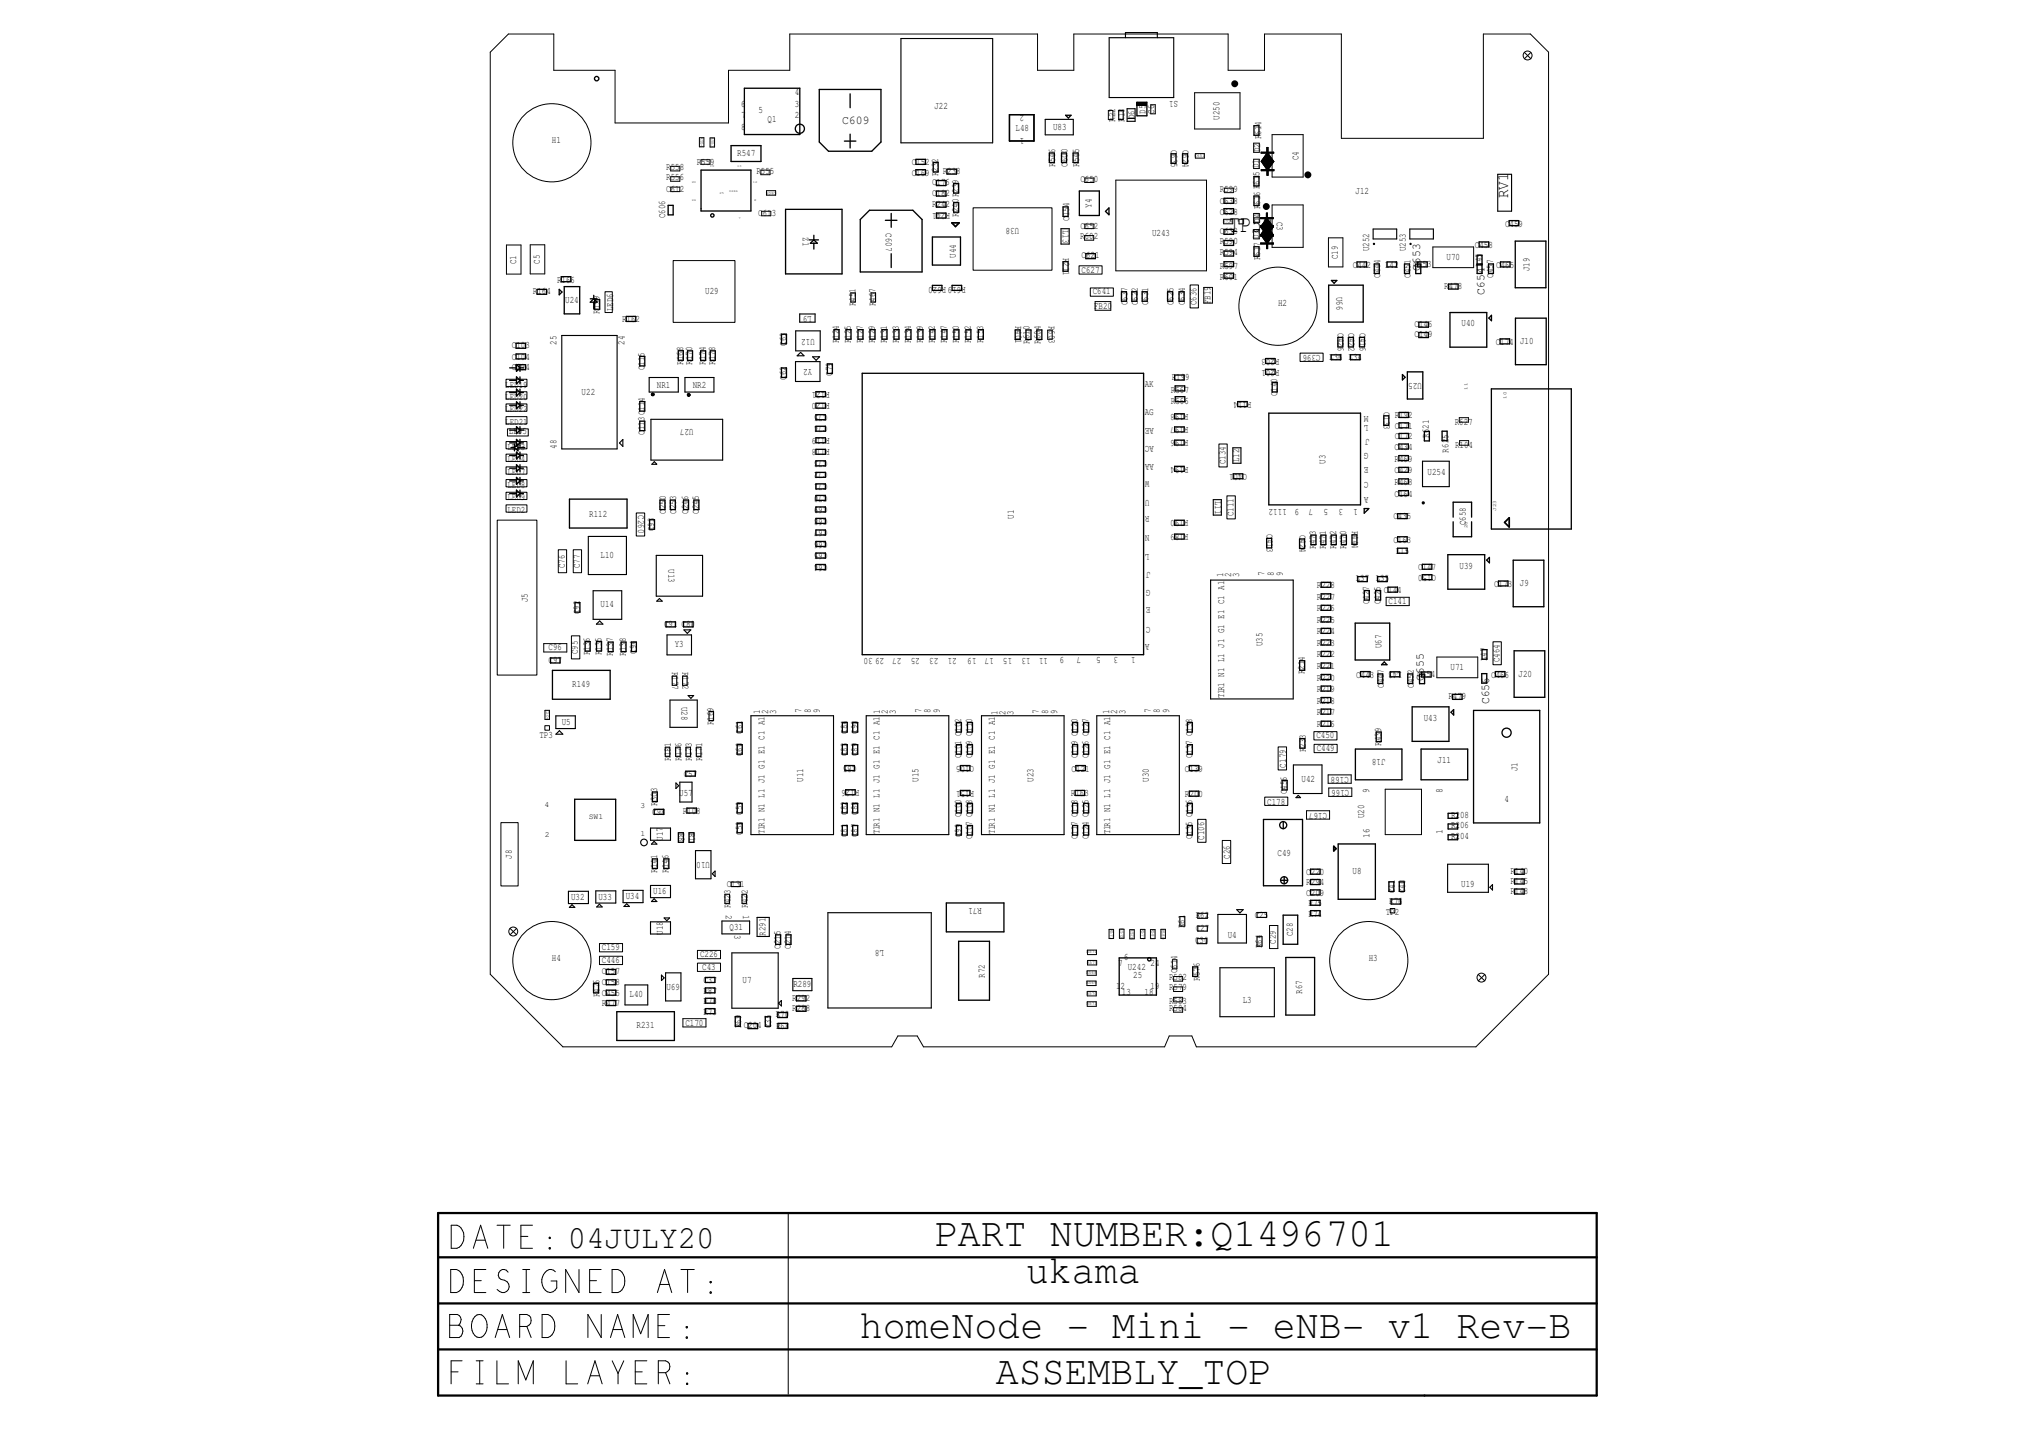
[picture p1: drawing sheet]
<svg xmlns="http://www.w3.org/2000/svg" width="420mm" height="297mm" viewBox="0 0 420 297" stroke-linecap="round" stroke-linejoin="round" font-family="sans-serif">
<defs><g id="words">
<g font-size="8.4">
<text x="193.1" y="257.4">PART NUMBER:Q1496701</text>
<text x="212" y="265.1">ukama</text>
<text x="177.6" y="276.3">homeNode - Mini - eNB- v1 Rev-B</text>
<text x="205.7" y="285.8">ASSEMBLY_TOP</text>
</g>
<text font-size="6.7" x="117.3" y="257.9">04JULY20</text>
<text font-size="5" x="253.9" y="47.9">TP52</text>
<text font-size="3.3" x="311.5" y="41" transform="rotate(-90 311.5 41)">RV1</text>
<g font-size="2.5">
<text x="174" y="25.6">C609</text>
<text x="293.4" y="55.9" transform="rotate(-90 293.4 55.9)">C653</text>
<text x="306.7" y="60.9" transform="rotate(-90 306.7 60.9)">C654</text>
<text x="294.1" y="140.6" transform="rotate(-90 294.1 140.6)">C655</text>
<text x="307.6" y="145.5" transform="rotate(-90 307.6 145.5)">C656</text>
</g>
<g font-size="2.1">
<text x="153.1" y="22.1">6</text>
<text x="156.7" y="23.2">5</text>
<text x="164.2" y="22.1">3</text>
<text x="164.2" y="19.7">4</text>
<text x="193" y="22.6">J22</text>
<text x="211.5" y="23.8" transform="rotate(180 211.5 23.8)">2</text>
<text x="236.6" y="23.5" transform="rotate(-90 236.6 23.5)">D5</text>
<text x="238.4" y="23.5" transform="rotate(-90 238.4 23.5)">C6</text>
<text x="243.4" y="20.8" transform="rotate(180 243.4 20.8)">S1</text>
<text x="114" y="29.5">H1</text>
<text x="153.1" y="26.8">8</text>
<text x="153.1" y="24.4">7</text>
<text x="158.6" y="25.3">Q1</text>
<text x="164.2" y="24.4">2</text>
<text x="209.8" y="27">L48</text>
<text x="211.5" y="28.6" transform="rotate(180 211.5 28.6)">1</text>
<text x="217.5" y="26.8">U83</text>
<text x="230.4" y="25.1" transform="rotate(-90 230.4 25.1)">R22</text>
<text x="232.3" y="25.1" transform="rotate(-90 232.3 25.1)">R18</text>
<text x="234.4" y="24.7" transform="rotate(-90 234.4 24.7)">D6</text>
<text x="251.9" y="24.8" transform="rotate(-90 251.9 24.8)">U250</text>
<text x="137.6" y="35.1">R558</text>
<text x="143.9" y="34">R559</text>
<text x="152.3" y="32.2">R547</text>
<text x="156.2" y="35.9">R555</text>
<text x="188.3" y="34.1">C152</text>
<text x="194.7" y="35.9">R238</text>
<text x="218" y="34.4" transform="rotate(-90 218 34.4)">R546</text>
<text x="220.5" y="34.4" transform="rotate(-90 220.5 34.4)">C600</text>
<text x="222.9" y="34.4" transform="rotate(-90 222.9 34.4)">R545</text>
<text x="241.9" y="30.9" transform="rotate(90 241.9 30.9)">C635</text>
<text x="244.3" y="30.9" transform="rotate(90 244.3 30.9)">C624</text>
<text x="260.3" y="31.5" transform="rotate(-90 260.3 31.5)">D2 R614</text>
<text x="268.2" y="33.1" transform="rotate(-90 268.2 33.1)">C4</text>
<text x="137.6" y="39.6">C612</text>
<text x="137.6" y="37.2">R556</text>
<text x="188.3" y="36.3">C169</text>
<text x="192.5" y="40.5">C182</text>
<text x="192.5" y="38.3">C176</text>
<text x="193.8" y="36.4" transform="rotate(-90 193.8 36.4)">R232</text>
<text x="223.2" y="37.7">C650</text>
<text x="252" y="39.6">R599</text>
<text x="280" y="40.2">J12</text>
<text x="137.4" y="45.1" transform="rotate(-90 137.4 45.1)">C606</text>
<text x="156.6" y="44.6">C613</text>
<text x="192.5" y="42.8">R242</text>
<text x="196.3" y="44" transform="rotate(180 196.3 44)">R241</text>
<text x="198" y="44.7" transform="rotate(-90 198 44.7)">R240R239</text>
<text x="210.6" y="47.1" transform="rotate(180 210.6 47.1)">U38</text>
<text x="219.6" y="47.4" transform="rotate(90 219.6 47.4)">L13</text>
<text x="220.8" y="45.6" transform="rotate(-90 220.8 45.6)">C154</text>
<text x="223.2" y="47.2">C652</text>
<text x="225.5" y="42.9" transform="rotate(-90 225.5 42.9)">Y4</text>
<text x="252" y="42.2">C638</text>
<text x="252" y="44.3">C628</text>
<text x="260.3" y="46" transform="rotate(-90 260.3 46)">D4 R616 R615 D1</text>
<text x="263.7" y="45.8" transform="rotate(90 263.7 45.8)">C3</text>
<text x="310.9" y="46.8">C459</text>
<text x="165.9" y="49" transform="rotate(90 165.9 49)">Z1</text>
<text x="183" y="48.2" transform="rotate(90 183 48.2)">C607</text>
<text x="197.4" y="53.3" transform="rotate(-90 197.4 53.3)">U44</text>
<text x="219.6" y="53.2" transform="rotate(90 219.6 53.2)">R211</text>
<text x="223.1" y="49.4">R602</text>
<text x="223.4" y="53.4">C621</text>
<text x="238" y="48.8">U243</text>
<text x="252" y="52.6">R594</text>
<text x="252" y="50.4">R590</text>
<text x="252" y="48.4">C633</text>
<text x="260.3" y="53.7" transform="rotate(-90 260.3 53.7)">R617 D3</text>
<text x="276.4" y="53.5" transform="rotate(-90 276.4 53.5)">C19</text>
<text x="282.8" y="51.9" transform="rotate(-90 282.8 51.9)">U252</text>
<text x="290.4" y="51.9" transform="rotate(-90 290.4 51.9)">U253</text>
<text x="298.8" y="53.6">U70</text>
<text x="304.7" y="51.2">C458</text>
<text x="106.6" y="54.5" transform="rotate(-90 106.6 54.5)">C1</text>
<text x="111.5" y="54.5" transform="rotate(-90 111.5 54.5)">C5</text>
<text x="115.1" y="58.4">R166</text>
<text x="199.5" y="59.2" transform="rotate(180 199.5 59.2)">R619R620</text>
<text x="223.4" y="56.5">C627</text>
<text x="252" y="57.9">R601</text>
<text x="252" y="55.5">R597</text>
<text x="279.5" y="55.3">C442</text>
<text x="285.1" y="57.4" transform="rotate(-90 285.1 57.4)">C444</text>
<text x="286.1" y="55.3">L42</text>
<text x="291.3" y="57.4" transform="rotate(-90 291.3 57.4)">C451</text>
<text x="292" y="55.1">C453</text>
<text x="298.3" y="59.7">R478</text>
<text x="306.1" y="55.1" transform="rotate(-90 306.1 55.1)">L45</text>
<text x="308.5" y="57.4" transform="rotate(-90 308.5 57.4)">C457</text>
<text x="309.1" y="55.3">C465</text>
<text x="315.9" y="56" transform="rotate(-90 315.9 56)">J19</text>
<text x="110.1" y="60.8">R164</text>
<text x="116.7" y="62.5">U24</text>
<text x="123.8" y="64.8" transform="rotate(-90 123.8 64.8)">R159</text>
<text x="126.7" y="64.3" transform="rotate(-90 126.7 64.3)">LED6</text>
<text x="145.7" y="60.8">U29</text>
<text x="167.7" y="65.2" transform="rotate(180 167.7 65.2)">L9</text>
<text x="176.7" y="63.3" transform="rotate(-90 176.7 63.3)">R451</text>
<text x="180.9" y="63.3" transform="rotate(-90 180.9 63.3)">R467</text>
<text x="225.7" y="60.8">C641</text>
<text x="226" y="63.9">FB20</text>
<text x="232.9" y="63.1" transform="rotate(-90 232.9 63.1)">C637</text>
<text x="235" y="63.1" transform="rotate(-90 235 63.1)">C622</text>
<text x="237.2" y="63.1" transform="rotate(-90 237.2 63.1)">C631</text>
<text x="242.4" y="63.1" transform="rotate(-90 242.4 63.1)">C625</text>
<text x="244.8" y="63.1" transform="rotate(-90 244.8 63.1)">C634</text>
<text x="247.2" y="63.1" transform="rotate(-90 247.2 63.1)">C636</text>
<text x="250" y="62.9" transform="rotate(-90 250 62.9)">FB19</text>
<text x="264" y="63.3">H2</text>
<text x="276.1" y="61.3" transform="rotate(90 276.1 61.3)">U66</text>
<text x="105.7" y="71.9">C103</text>
<text x="115" y="71.2" transform="rotate(-90 115 71.2)">25</text>
<text x="128.5" y="66.6">R162</text>
<text x="129" y="71.2" transform="rotate(-90 129 71.2)">24</text>
<text x="162.4" y="71.4" transform="rotate(-90 162.4 71.4)">C63</text>
<text x="168.3" y="69.9" transform="rotate(180 168.3 69.9)">U12</text>
<text x="173.3" y="71" transform="rotate(-90 173.3 71)">R124</text>
<text x="175.8" y="71" transform="rotate(-90 175.8 71)">R125</text>
<text x="178.2" y="71" transform="rotate(-90 178.2 71)">R127</text>
<text x="180.7" y="71" transform="rotate(-90 180.7 71)">R129</text>
<text x="183.2" y="71" transform="rotate(-90 183.2 71)">R131</text>
<text x="185.7" y="71" transform="rotate(-90 185.7 71)">R133</text>
<text x="188.1" y="71" transform="rotate(-90 188.1 71)">R134</text>
<text x="190.6" y="71" transform="rotate(-90 190.6 71)">R139</text>
<text x="193.1" y="71" transform="rotate(-90 193.1 71)">R142</text>
<text x="195.6" y="71" transform="rotate(-90 195.6 71)">R147</text>
<text x="198" y="71" transform="rotate(-90 198 71)">R150</text>
<text x="200.5" y="71" transform="rotate(-90 200.5 71)">R152</text>
<text x="203.1" y="71" transform="rotate(-90 203.1 71)">R153</text>
<text x="209.8" y="67.3" transform="rotate(90 209.8 67.3)">R401</text>
<text x="212.7" y="71" transform="rotate(-90 212.7 71)">R610</text>
<text x="214.9" y="71" transform="rotate(-90 214.9 71)">R604</text>
<text x="216.7" y="67.3" transform="rotate(90 216.7 67.3)">R603</text>
<text x="276.4" y="68.8" transform="rotate(90 276.4 68.8)">C426</text>
<text x="278.6" y="68.8" transform="rotate(90 278.6 68.8)">C422</text>
<text x="280.9" y="68.8" transform="rotate(90 280.9 68.8)">C416</text>
<text x="292.2" y="67.5">C146</text>
<text x="292.2" y="69.7">C149</text>
<text x="301.9" y="67.4">U40</text>
<text x="309" y="71.2">C174</text>
<text x="314" y="71.1">J10</text>
<text x="105.7" y="76.3">C294</text>
<text x="105.7" y="74.3">C104</text>
<text x="133.1" y="76.5" transform="rotate(-90 133.1 76.5)">C115</text>
<text x="141.1" y="75.3" transform="rotate(-90 141.1 75.3)">R168</text>
<text x="143" y="75.3" transform="rotate(-90 143 75.3)">R170</text>
<text x="145.7" y="75.3" transform="rotate(-90 145.7 75.3)">R174</text>
<text x="147.7" y="75.3" transform="rotate(-90 147.7 75.3)">R178</text>
<text x="167.8" y="76.3" transform="rotate(180 167.8 76.3)">Y2</text>
<text x="171.9" y="77.6" transform="rotate(-90 171.9 77.6)">C79</text>
<text x="264.3" y="76.3" transform="rotate(180 264.3 76.3)">R201</text>
<text x="264.3" y="74.1" transform="rotate(180 264.3 74.1)">R203</text>
<text x="272.8" y="73.3" transform="rotate(180 272.8 73.3)">C396</text>
<text x="274.6" y="74.3">L36 L34</text>
<text x="104.4" y="82.6">LED20</text>
<text x="104.4" y="80.1">LED19</text>
<text x="120.2" y="81.6">U22</text>
<text x="135.7" y="80.2">NR1</text>
<text x="143.1" y="80.2">NR2</text>
<text x="162.4" y="78.4" transform="rotate(-90 162.4 78.4)">C62</text>
<text x="171.4" y="80.9" transform="rotate(180 171.4 80.9)">R121</text>
<text x="171.4" y="83.3" transform="rotate(180 171.4 83.3)">R120</text>
<text x="236.5" y="80">AK</text>
<text x="241.9" y="83.4">R566</text>
<text x="241.9" y="81.2">R567</text>
<text x="242" y="78.5">R199</text>
<text x="258.5" y="83" transform="rotate(180 258.5 83)">R114</text>
<text x="263.8" y="81.9" transform="rotate(-90 263.8 81.9)">C140</text>
<text x="293.7" y="79.1" transform="rotate(180 293.7 79.1)">U25</text>
<text x="104.4" y="87.8">LED21</text>
<text x="104.4" y="85.1">LED22</text>
<text x="105.1" y="89.6">LED5</text>
<text x="133.1" y="89.8" transform="rotate(-90 133.1 89.8)">C113C114</text>
<text x="143.3" y="88.6" transform="rotate(180 143.3 88.6)">U27</text>
<text x="170.9" y="85.7" transform="rotate(180 170.9 85.7)">C75</text>
<text x="170.9" y="88.1" transform="rotate(180 170.9 88.1)">C74</text>
<text x="236.5" y="85.7">AG</text>
<text x="238.4" y="88.3" transform="rotate(180 238.4 88.3)">AE</text>
<text x="245.5" y="88.2" transform="rotate(180 245.5 88.2)">R197</text>
<text x="245.5" y="85.5" transform="rotate(180 245.5 85.5)">R198</text>
<text x="282.7" y="85.9" transform="rotate(180 282.7 85.9)">M</text>
<text x="282.7" y="87.8" transform="rotate(180 282.7 87.8)">L</text>
<text x="285.9" y="85" transform="rotate(90 285.9 85)">C133</text>
<text x="288.1" y="88.6">C171</text>
<text x="288.1" y="86.4">R192</text>
<text x="300.5" y="87.7">R627</text>
<text x="104.8" y="95.5">LED4</text>
<text x="104.8" y="92.9">LED3</text>
<text x="115" y="92.7" transform="rotate(-90 115 92.7)">48</text>
<text x="170.9" y="95.2" transform="rotate(180 170.9 95.2)">C73</text>
<text x="171.4" y="92.8" transform="rotate(180 171.4 92.8)">R118</text>
<text x="171.4" y="90.5" transform="rotate(180 171.4 90.5)">R119</text>
<text x="238.4" y="95.9" transform="rotate(180 238.4 95.9)">AA</text>
<text x="238.4" y="92.1" transform="rotate(180 238.4 92.1)">AC</text>
<text x="245.5" y="90.9" transform="rotate(180 245.5 90.9)">R196</text>
<text x="253.1" y="95.9" transform="rotate(-90 253.1 95.9)">C134</text>
<text x="256" y="95.5" transform="rotate(-90 256 95.5)">L12</text>
<text x="273.8" y="95.8" transform="rotate(-90 273.8 95.8)">U3</text>
<text x="282.7" y="93.5" transform="rotate(180 282.7 93.5)">G</text>
<text x="282.9" y="90.6" transform="rotate(180 282.9 90.6)">J</text>
<text x="288.1" y="92.9">C434</text>
<text x="288.1" y="95.3">R469</text>
<text x="288.1" y="90.8">C172</text>
<text x="295.1" y="90.5" transform="rotate(-90 295.1 90.5)">R621</text>
<text x="299.2" y="93.5" transform="rotate(-90 299.2 93.5)">R625</text>
<text x="300.6" y="92.5">R104</text>
<text x="104.8" y="100.8">LED8</text>
<text x="104.8" y="98.2">LED7</text>
<text x="170.9" y="100" transform="rotate(180 170.9 100)">C71</text>
<text x="170.9" y="97.6" transform="rotate(180 170.9 97.6)">C72</text>
<text x="237.4" y="99.3" transform="rotate(180 237.4 99.3)">W</text>
<text x="245.5" y="96.4" transform="rotate(180 245.5 96.4)">R194</text>
<text x="257.6" y="97.9" transform="rotate(180 257.6 97.9)">C401</text>
<text x="282.7" y="96.6" transform="rotate(180 282.7 96.6)">E</text>
<text x="282.7" y="99.7" transform="rotate(180 282.7 99.7)">C</text>
<text x="288.1" y="97.8">C429</text>
<text x="288.1" y="100.1">R468</text>
<text x="294.9" y="98.1">U254</text>
<text x="104.8" y="106">LED2</text>
<text x="104.8" y="103.4">LED9</text>
<text x="121.7" y="106.8">R112</text>
<text x="131.8" y="106.5" transform="rotate(90 131.8 106.5)">C260</text>
<text x="137.6" y="106.2" transform="rotate(-90 137.6 106.2)">C250</text>
<text x="139.7" y="106.2" transform="rotate(-90 139.7 106.2)">C253</text>
<text x="142.2" y="106.2" transform="rotate(-90 142.2 106.2)">C246</text>
<text x="144.3" y="106.2" transform="rotate(-90 144.3 106.2)">C245</text>
<text x="170.9" y="107.1" transform="rotate(180 170.9 107.1)">C68</text>
<text x="170.9" y="104.8" transform="rotate(180 170.9 104.8)">C69</text>
<text x="170.9" y="102.4" transform="rotate(180 170.9 102.4)">C70</text>
<text x="209.4" y="107.1" transform="rotate(-90 209.4 107.1)">U1</text>
<text x="237.4" y="106.7" transform="rotate(180 237.4 106.7)">R</text>
<text x="237.4" y="103.3" transform="rotate(180 237.4 103.3)">U</text>
<text x="245.5" y="107.5" transform="rotate(180 245.5 107.5)">R190</text>
<text x="251" y="103.4" transform="rotate(90 251 103.4)">L11</text>
<text x="254.8" y="106.7" transform="rotate(-90 254.8 106.7)">C111</text>
<text x="265.8" y="105.1" transform="rotate(180 265.8 105.1)">1112</text>
<text x="268.4" y="105.1" transform="rotate(180 268.4 105.1)">9</text>
<text x="271.2" y="105.1" transform="rotate(180 271.2 105.1)">7</text>
<text x="274.3" y="105.1" transform="rotate(180 274.3 105.1)">5</text>
<text x="277.4" y="105.1" transform="rotate(180 277.4 105.1)">3</text>
<text x="280.5" y="105.1" transform="rotate(180 280.5 105.1)">1</text>
<text x="282.7" y="102.8" transform="rotate(180 282.7 102.8)">A</text>
<text x="287.8" y="107.1">C435</text>
<text x="288.1" y="102.6">C164</text>
<text x="135.2" y="109.7" transform="rotate(-90 135.2 109.7)">C93</text>
<text x="170.9" y="109.5" transform="rotate(180 170.9 109.5)">C67</text>
<text x="170.9" y="111.9" transform="rotate(180 170.9 111.9)">C66</text>
<text x="237.4" y="110.5" transform="rotate(180 237.4 110.5)">N</text>
<text x="245.5" y="110.4" transform="rotate(180 245.5 110.4)">R189</text>
<text x="261.7" y="110.3" transform="rotate(90 261.7 110.3)">C413</text>
<text x="268.5" y="110.5" transform="rotate(90 268.5 110.5)">C424</text>
<text x="271.8" y="113.4" transform="rotate(-90 271.8 113.4)">R473</text>
<text x="273.8" y="113.4" transform="rotate(-90 273.8 113.4)">R471</text>
<text x="276" y="113.4" transform="rotate(-90 276 113.4)">R472</text>
<text x="278.1" y="113.4" transform="rotate(-90 278.1 113.4)">R470</text>
<text x="279.3" y="109.6" transform="rotate(90 279.3 109.6)">R444</text>
<text x="287.8" y="112.1">C163</text>
<text x="302.8" y="108.5" transform="rotate(-90 302.8 108.5)">C658</text>
<text x="116.7" y="117.3" transform="rotate(-90 116.7 117.3)">C76</text>
<text x="119.7" y="117.3" transform="rotate(-90 119.7 117.3)">C77</text>
<text x="124.1" y="115.2">L10</text>
<text x="138.1" y="117.5" transform="rotate(90 138.1 117.5)">U13</text>
<text x="170.9" y="114.3" transform="rotate(180 170.9 114.3)">C65</text>
<text x="170.9" y="116.6" transform="rotate(180 170.9 116.6)">C64</text>
<text x="237.4" y="114.5" transform="rotate(180 237.4 114.5)">L</text>
<text x="237.6" y="118.1" transform="rotate(180 237.6 118.1)">J</text>
<text x="252.7" y="119.2" transform="rotate(-90 252.7 119.2)">1</text>
<text x="254.3" y="119.2" transform="rotate(-90 254.3 119.2)">2</text>
<text x="256" y="119.2" transform="rotate(-90 256 119.2)">3</text>
<text x="261.2" y="119" transform="rotate(-90 261.2 119)">7</text>
<text x="263.1" y="119" transform="rotate(-90 263.1 119)">8</text>
<text x="265" y="119" transform="rotate(-90 265 119)">9</text>
<text x="288.3" y="114.5">L15</text>
<text x="292.9" y="117.8">C147</text>
<text x="296.7" y="118.7" transform="rotate(180 296.7 118.7)">C150</text>
<text x="301.5" y="117.4">U39</text>
<text x="109.1" y="124.4" transform="rotate(-90 109.1 124.4)">J5</text>
<text x="124.1" y="125.5">U14</text>
<text x="237.6" y="125.5" transform="rotate(180 237.6 125.5)">E</text>
<text x="237.6" y="121.9" transform="rotate(180 237.6 121.9)">G</text>
<text x="272" y="121.5">R228</text>
<text x="272" y="123.9">R227</text>
<text x="280" y="120.1">L37 L35</text>
<text x="282.8" y="124.8" transform="rotate(-90 282.8 124.8)">C427</text>
<text x="285.1" y="124.8" transform="rotate(-90 285.1 124.8)">C425</text>
<text x="285.8" y="122.5">C144</text>
<text x="286.8" y="124.7">C141</text>
<text x="308.6" y="121.2">C173</text>
<text x="314" y="121.1">J9</text>
<text x="119.7" y="126.9" transform="rotate(-90 119.7 126.9)">C92</text>
<text x="137.2" y="129.5">C91 C80</text>
<text x="237.6" y="129.5" transform="rotate(180 237.6 129.5)">C</text>
<text x="272" y="131">R224</text>
<text x="272" y="126.3">R226</text>
<text x="272" y="128.7">R225</text>
<text x="113.3" y="134.3">C96</text>
<text x="113.3" y="136.9">C97</text>
<text x="119.4" y="135.1" transform="rotate(-90 119.4 135.1)">C95</text>
<text x="121.9" y="135.4" transform="rotate(-90 121.9 135.4)">R136</text>
<text x="124.2" y="135.4" transform="rotate(-90 124.2 135.4)">R135</text>
<text x="126.6" y="135.5" transform="rotate(-90 126.6 135.5)">R137</text>
<text x="129.3" y="135.5" transform="rotate(-90 129.3 135.5)">R138</text>
<text x="131.4" y="135" transform="rotate(-90 131.4 135)">C94</text>
<text x="139.4" y="133.7">Y3</text>
<text x="180.3" y="135.9" transform="rotate(180 180.3 135.9)">30</text>
<text x="182.7" y="135.9" transform="rotate(180 182.7 135.9)">29</text>
<text x="186.2" y="135.9" transform="rotate(180 186.2 135.9)">27</text>
<text x="190" y="135.9" transform="rotate(180 190 135.9)">25</text>
<text x="193.8" y="135.9" transform="rotate(180 193.8 135.9)">23</text>
<text x="197.6" y="135.9" transform="rotate(180 197.6 135.9)">21</text>
<text x="201.7" y="135.9" transform="rotate(180 201.7 135.9)">19</text>
<text x="205.3" y="135.9" transform="rotate(180 205.3 135.9)">17</text>
<text x="209.1" y="135.9" transform="rotate(180 209.1 135.9)">15</text>
<text x="212.9" y="135.9" transform="rotate(180 212.9 135.9)">13</text>
<text x="216.5" y="135.9" transform="rotate(180 216.5 135.9)">11</text>
<text x="219.8" y="135.7" transform="rotate(180 219.8 135.7)">9</text>
<text x="223.4" y="135.7" transform="rotate(180 223.4 135.7)">7</text>
<text x="227.4" y="135.7" transform="rotate(180 227.4 135.7)">5</text>
<text x="231" y="135.7" transform="rotate(180 231 135.7)">3</text>
<text x="234.6" y="135.7" transform="rotate(180 234.6 135.7)">1</text>
<text x="237.4" y="133.1" transform="rotate(180 237.4 133.1)">A</text>
<text x="260.8" y="133.5" transform="rotate(-90 260.8 133.5)">U35</text>
<text x="272" y="133.4">R223</text>
<text x="272" y="135.8">R222</text>
<text x="285.4" y="133.9" transform="rotate(-90 285.4 133.9)">U67</text>
<text x="307.1" y="136.6" transform="rotate(-90 307.1 136.6)">L47</text>
<text x="309.7" y="136.8" transform="rotate(-90 309.7 136.8)">C464</text>
<text x="118.2" y="141.9">R149</text>
<text x="138.8" y="138.8" transform="rotate(90 138.8 138.8)">R177</text>
<text x="141" y="138.8" transform="rotate(90 141 138.8)">R172</text>
<text x="269.5" y="139.3" transform="rotate(-90 269.5 139.3)">R214</text>
<text x="272" y="138.2">R221</text>
<text x="272" y="140.6">R220</text>
<text x="272" y="142.9">R219</text>
<text x="280.2" y="140">C443</text>
<text x="285.8" y="142" transform="rotate(-90 285.8 142)">C447</text>
<text x="289.6" y="138.8" transform="rotate(180 289.6 138.8)">L43</text>
<text x="292" y="142" transform="rotate(-90 292 142)">C452</text>
<text x="292.8" y="139.8">C454</text>
<text x="299.6" y="138.3">U71</text>
<text x="308" y="140">C466</text>
<text x="313.7" y="139.8">J20</text>
<text x="116" y="149.8">U5</text>
<text x="140.7" y="146" transform="rotate(90 140.7 146)">U28</text>
<text x="147.4" y="149.8" transform="rotate(-90 147.4 149.8)">R169</text>
<text x="157" y="147.5" transform="rotate(-90 157 147.5)">1</text>
<text x="158.7" y="147.5" transform="rotate(-90 158.7 147.5)">2</text>
<text x="160.3" y="147.5" transform="rotate(-90 160.3 147.5)">3</text>
<text x="165.6" y="147.3" transform="rotate(-90 165.6 147.3)">7</text>
<text x="167.5" y="147.3" transform="rotate(-90 167.5 147.3)">8</text>
<text x="169.4" y="147.3" transform="rotate(-90 169.4 147.3)">9</text>
<text x="181.7" y="147.5" transform="rotate(-90 181.7 147.5)">1</text>
<text x="183.4" y="147.5" transform="rotate(-90 183.4 147.5)">2</text>
<text x="185.1" y="147.5" transform="rotate(-90 185.1 147.5)">3</text>
<text x="190.3" y="147.3" transform="rotate(-90 190.3 147.3)">7</text>
<text x="192.2" y="147.3" transform="rotate(-90 192.2 147.3)">8</text>
<text x="194.1" y="147.3" transform="rotate(-90 194.1 147.3)">9</text>
<text x="206" y="147.7" transform="rotate(-90 206 147.7)">1</text>
<text x="207.7" y="147.7" transform="rotate(-90 207.7 147.7)">2</text>
<text x="209.4" y="147.7" transform="rotate(-90 209.4 147.7)">3</text>
<text x="214.6" y="147.5" transform="rotate(-90 214.6 147.5)">7</text>
<text x="216.5" y="147.5" transform="rotate(-90 216.5 147.5)">8</text>
<text x="218.4" y="147.5" transform="rotate(-90 218.4 147.5)">9</text>
<text x="229.1" y="147.5" transform="rotate(-90 229.1 147.5)">1</text>
<text x="230.8" y="147.5" transform="rotate(-90 230.8 147.5)">2</text>
<text x="232.5" y="147.5" transform="rotate(-90 232.5 147.5)">3</text>
<text x="237.7" y="147.3" transform="rotate(-90 237.7 147.3)">7</text>
<text x="239.6" y="147.3" transform="rotate(-90 239.6 147.3)">8</text>
<text x="241.5" y="147.3" transform="rotate(-90 241.5 147.3)">9</text>
<text x="252.8" y="144.3" transform="rotate(-90 252.8 144.3)">T1R1 N1 L1 J1 G1 E1 C1 A1</text>
<text x="272" y="145.3">R218</text>
<text x="272" y="147.7">R217</text>
<text x="294.1" y="148.9">U43</text>
<text x="299.2" y="144.4">R479</text>
<text x="111.4" y="152.5">TP3</text>
<text x="153.3" y="151.6" transform="rotate(-90 153.3 151.6)">C61</text>
<text x="175" y="151.6" transform="rotate(-90 175 151.6)">C84</text>
<text x="177.1" y="151.6" transform="rotate(-90 177.1 151.6)">C90</text>
<text x="269.8" y="155.4" transform="rotate(-90 269.8 155.4)">R233</text>
<text x="271.9" y="152.5">C450</text>
<text x="272" y="155.1">C449</text>
<text x="272" y="150.2">R216</text>
<text x="285.3" y="154.1" transform="rotate(-90 285.3 154.1)">R439</text>
<text x="138.6" y="157.1" transform="rotate(-90 138.6 157.1)">R181</text>
<text x="140.7" y="157.1" transform="rotate(-90 140.7 157.1)">R176</text>
<text x="141.3" y="160.5">C57</text>
<text x="142.9" y="157.1" transform="rotate(-90 142.9 157.1)">R173</text>
<text x="145" y="157.1" transform="rotate(-90 145 157.1)">R171</text>
<text x="153.3" y="156.2" transform="rotate(-90 153.3 156.2)">C60</text>
<text x="165.9" y="161.5" transform="rotate(-90 165.9 161.5)">U11</text>
<text x="175" y="156.2" transform="rotate(-90 175 156.2)">C83</text>
<text x="176.9" y="158.2" transform="rotate(180 176.9 158.2)">C85</text>
<text x="177.1" y="156.2" transform="rotate(-90 177.1 156.2)">C89</text>
<text x="189.7" y="161.5" transform="rotate(-90 189.7 161.5)">U15</text>
<text x="198.6" y="156.7" transform="rotate(-90 198.6 156.7)">C101 C102</text>
<text x="200.8" y="156.7" transform="rotate(-90 200.8 156.7)">C109 C110</text>
<text x="201.2" y="158.2" transform="rotate(180 201.2 158.2)">C105</text>
<text x="213.5" y="161.5" transform="rotate(-90 213.5 161.5)">U23</text>
<text x="221.4" y="159.4">C121</text>
<text x="222.6" y="156.7" transform="rotate(-90 222.6 156.7)">C119 C120</text>
<text x="224.8" y="156.7" transform="rotate(-90 224.8 156.7)">C126 C127</text>
<text x="237.3" y="161.5" transform="rotate(-90 237.3 161.5)">U30</text>
<text x="244.8" y="159.4">C139</text>
<text x="246.3" y="156.7" transform="rotate(-90 246.3 156.7)">C137 C138</text>
<text x="265.6" y="158.5" transform="rotate(-90 265.6 158.5)">C179</text>
<text x="268.8" y="161.6">U42</text>
<text x="278.6" y="160.5" transform="rotate(180 278.6 160.5)">C168</text>
<text x="286.2" y="156.7" transform="rotate(180 286.2 156.7)">J18</text>
<text x="297" y="157.7">J11</text>
<text x="313.5" y="159.3" transform="rotate(-90 313.5 159.3)">J1</text>
<text x="135.7" y="166.4" transform="rotate(-90 135.7 166.4)">R303</text>
<text x="140.3" y="164.3">U57</text>
<text x="177.5" y="163.2" transform="rotate(180 177.5 163.2)">R126</text>
<text x="201.2" y="163.3" transform="rotate(180 201.2 163.3)">R151</text>
<text x="221.2" y="164.5">R163</text>
<text x="244.8" y="164.7">R200</text>
<text x="261.8" y="166.2">C178</text>
<text x="265.8" y="164.1" transform="rotate(-90 265.8 164.1)">C456</text>
<text x="274.1" y="167.9" transform="rotate(180 274.1 167.9)">C167</text>
<text x="278.7" y="163.2" transform="rotate(180 278.7 163.2)">C166</text>
<text x="282.8" y="163.8" transform="rotate(-90 282.8 163.8)">9</text>
<text x="298" y="163.9" transform="rotate(-90 298 163.9)">8</text>
<text x="310.8" y="165.7">4</text>
<text x="134.7" y="168.4">C98</text>
<text x="136.9" y="173.7" transform="rotate(-90 136.9 173.7)">U17</text>
<text x="140.2" y="172.1" transform="rotate(90 140.2 172.1)">R8</text>
<text x="141" y="168.1">R108</text>
<text x="142.4" y="172.1" transform="rotate(90 142.4 172.1)">R1</text>
<text x="153.3" y="172.4" transform="rotate(-90 153.3 172.4)">C58 C59</text>
<text x="157.9" y="172.3" transform="rotate(-90 157.9 172.3)">T1R1 N1 L1 J1 G1 E1 C1 A1</text>
<text x="175" y="172.9" transform="rotate(-90 175 172.9)">C81</text>
<text x="175" y="168.3" transform="rotate(-90 175 168.3)">C82</text>
<text x="177.1" y="172.9" transform="rotate(-90 177.1 172.9)">C87</text>
<text x="177.1" y="168.3" transform="rotate(-90 177.1 168.3)">C88</text>
<text x="181.7" y="172.3" transform="rotate(-90 181.7 172.3)">T1R1 N1 L1 J1 G1 E1 C1 A1</text>
<text x="198.6" y="172.9" transform="rotate(-90 198.6 172.9)">C99 C100</text>
<text x="200.8" y="173.4" transform="rotate(-90 200.8 173.4)">C107 C108</text>
<text x="205.5" y="172.3" transform="rotate(-90 205.5 172.3)">T1R1 N1 L1 J1 G1 E1 C1 A1</text>
<text x="222.6" y="173.4" transform="rotate(-90 222.6 173.4)">C117 C118</text>
<text x="224.8" y="173.4" transform="rotate(-90 224.8 173.4)">C124 C125</text>
<text x="229.3" y="172.3" transform="rotate(-90 229.3 172.3)">T1R1 N1 L1 J1 G1 E1 C1 A1</text>
<text x="246.3" y="173.4" transform="rotate(-90 246.3 173.4)">C135 C136</text>
<text x="248.7" y="173.5" transform="rotate(-90 248.7 173.5)">C106</text>
<text x="281.8" y="169" transform="rotate(-90 281.8 169)">U20</text>
<text x="282.9" y="173.1" transform="rotate(-90 282.9 173.1)">16</text>
<text x="298" y="172.3" transform="rotate(-90 298 172.3)">1</text>
<text x="299.8" y="173.4">R204</text>
<text x="299.8" y="171.1">R206</text>
<text x="299.8" y="168.9">R208</text>
<text x="105.7" y="177.4" transform="rotate(-90 105.7 177.4)">J8</text>
<text x="146.7" y="178.1" transform="rotate(180 146.7 178.1)">U10</text>
<text x="254.1" y="177.4" transform="rotate(-90 254.1 177.4)">C26</text>
<text x="263.9" y="176.8">C49</text>
<text x="118" y="186">U32</text>
<text x="123.6" y="185.9">U33</text>
<text x="129.3" y="185.8">U34</text>
<text x="134.9" y="184.8">U16</text>
<text x="135.8" y="180.3" transform="rotate(-90 135.8 180.3)">R141</text>
<text x="138.1" y="180.3" transform="rotate(-90 138.1 180.3)">R146</text>
<text x="150.1" y="183.1">C131</text>
<text x="269.8" y="180.8">C220</text>
<text x="269.8" y="182.9">R294</text>
<text x="269.8" y="185">C209</text>
<text x="279.4" y="180.4">U8</text>
<text x="288.1" y="184.5" transform="rotate(-90 288.1 184.5)">C41</text>
<text x="290.3" y="184.5" transform="rotate(-90 290.3 184.5)">C40</text>
<text x="301.8" y="183.3">U19</text>
<text x="312" y="182.6">R145</text>
<text x="312" y="180.6">R140</text>
<text x="312" y="184.6">R148</text>
<text x="150" y="189" transform="rotate(90 150 189)">2</text>
<text x="150.9" y="187.5" transform="rotate(-90 150.9 187.5)">R423</text>
<text x="153.5" y="189" transform="rotate(90 153.5 189)">1</text>
<text x="154.5" y="187.5" transform="rotate(-90 154.5 187.5)">R422</text>
<text x="202.8" y="187.6" transform="rotate(180 202.8 187.6)">R71</text>
<text x="244.7" y="191.7" transform="rotate(-90 244.7 191.7)">R61</text>
<text x="247" y="189.7">R62</text>
<text x="259.2" y="189.6">C25</text>
<text x="270.3" y="187.2">R75</text>
<text x="270.3" y="189.3">R74</text>
<text x="286.2" y="189.1">TP2</text>
<text x="287" y="186.7">R76</text>
<text x="124.3" y="196.2">C159</text>
<text x="136.9" y="193.1" transform="rotate(-90 136.9 193.1)">U18</text>
<text x="144.6" y="197.7">C226</text>
<text x="150.7" y="192.2">Q31</text>
<text x="151.7" y="193.2" transform="rotate(90 151.7 193.2)">3</text>
<text x="158.1" y="193.3" transform="rotate(-90 158.1 193.3)">R291</text>
<text x="161.2" y="196" transform="rotate(-90 161.2 196)">C215</text>
<text x="163.4" y="196" transform="rotate(-90 163.4 196)">C214</text>
<text x="182.6" y="196.2" transform="rotate(180 182.6 196.2)">L8</text>
<text x="246.9" y="194.9">C30</text>
<text x="247" y="192.3">C27</text>
<text x="253.6" y="193.7">U4</text>
<text x="260.7" y="195.9" transform="rotate(-90 260.7 195.9)">R64</text>
<text x="263.6" y="195" transform="rotate(-90 263.6 195)">C29</text>
<text x="267" y="193.4" transform="rotate(-90 267 193.4)">C28</text>
<text x="114" y="198.4">H4</text>
<text x="124.3" y="201.2">C157</text>
<text x="124.3" y="203.4">C158</text>
<text x="124.3" y="198.9">C446</text>
<text x="145.1" y="200.3">C43</text>
<text x="145.3" y="203.1">C37</text>
<text x="153.4" y="203.1">U7</text>
<text x="163.9" y="203.9">R289</text>
<text x="203.5" y="201.9" transform="rotate(-90 203.5 201.9)">R72</text>
<text x="231" y="199.6">7</text>
<text x="232.2" y="198.4">6</text>
<text x="233" y="200.3">U242</text>
<text x="234.1" y="202">25</text>
<text x="237.7" y="199.6">24</text>
<text x="241.5" y="202.4">R582</text>
<text x="243.1" y="201.1" transform="rotate(-90 243.1 201.1)">C614</text>
<text x="247.8" y="202.6" transform="rotate(-90 247.8 202.6)">R576</text>
<text x="282.8" y="198.4">H3</text>
<text x="123.8" y="206" transform="rotate(-90 123.8 206)">R476</text>
<text x="124.3" y="207.9">R477</text>
<text x="124.3" y="205.8">C455</text>
<text x="130.1" y="206">L40</text>
<text x="137.7" y="204.6">U69</text>
<text x="145.3" y="207.4">R78</text>
<text x="145.3" y="209.6">R73</text>
<text x="145.3" y="205.3">R87</text>
<text x="163.6" y="206.7">R292</text>
<text x="163.6" y="208.9">R288</text>
<text x="230.5" y="204.3">12</text>
<text x="231.8" y="205.5">13</text>
<text x="236.4" y="205.5">18</text>
<text x="237.7" y="204.3">19</text>
<text x="241.5" y="204.6">R579</text>
<text x="241.5" y="207.4">R583</text>
<text x="241.5" y="208.9">R584</text>
<text x="256.7" y="207.2">L3</text>
<text x="269" y="205.2" transform="rotate(-90 269 205.2)">R67</text>
<text x="131.5" y="212.4">R231</text>
<text x="141.6" y="212">C170</text>
<text x="153.1" y="212.4" transform="rotate(-90 153.1 212.4)">R69</text>
<text x="153.6" y="212.4">C204</text>
<text x="159.3" y="212.4" transform="rotate(-90 159.3 212.4)">C35</text>
<text x="160.2" y="210.1">R70</text>
<text x="160.3" y="212.6">R68</text>
</g>
<g font-size="1.6">
<text x="112.5" y="166.8">4</text>
<text x="132.3" y="166.9">3</text>
<text x="112.6" y="172.8">2</text>
<text x="121.6" y="169.3">SW1</text>
<text x="132.3" y="172.6">1</text>
</g>
<g font-size="1">
<text x="144.7" y="28.3" transform="rotate(90 144.7 28.3)">R554</text>
<text x="146.9" y="28.3" transform="rotate(90 146.9 28.3)">R553</text>
<text x="246.8" y="32.4">C651</text>
<text x="160.4" y="39.6" transform="rotate(180 160.4 39.6)">C608</text>
<text x="252.6" y="46">R726</text>
<text x="303.1" y="80.5" transform="rotate(-90 303.1 80.5)">11</text>
<text x="311.2" y="82.4" transform="rotate(-90 311.2 82.4)">10</text>
<text x="309.1" y="105.5" transform="rotate(-90 309.1 105.5)">J23</text>
<text x="303.1" y="109.1" transform="rotate(-90 303.1 109.1)">20</text>
<text x="112.8" y="146.6" transform="rotate(90 112.8 146.6)">C206</text>
<text x="229.3" y="191.8" transform="rotate(90 229.3 191.8)">R573</text>
<text x="231.5" y="191.8" transform="rotate(90 231.5 191.8)">R572</text>
<text x="233.6" y="191.9" transform="rotate(90 233.6 191.9)">R578</text>
<text x="235.8" y="191.8" transform="rotate(90 235.8 191.8)">R577</text>
<text x="237.9" y="191.9" transform="rotate(90 237.9 191.9)">R581</text>
<text x="240" y="191.8" transform="rotate(90 240 191.8)">R580</text>
<text x="224.5" y="197">R574</text>
<text x="224.4" y="203.3">R569</text>
<text x="224.4" y="201.2">R568</text>
<text x="224.5" y="199.1">R575</text>
<text x="224.4" y="205.5">R570</text>
<text x="224.4" y="207.6">R571</text>
</g>
<g font-size=".6">
<text x="146.6" y="34.4">19</text>
<text x="152.3" y="34.4">13</text>
<text x="142.9" y="37.7">20</text>
<text x="142.9" y="41.5">24</text>
<text x="148.6" y="40">25</text>
<text x="150.6" y="39.7">U246</text>
<text x="155.5" y="37.7">12</text>
<text x="155.8" y="41.5">8</text>
<text x="152.5" y="45.2">7</text>
</g>
</g></defs>
<g fill="none" stroke="#000" stroke-width=".21">
<path d="M105 7h9.4v7.5h12.7v10.9h23.4v-10.9h12.6v-7.5h51.2v7.5h7.5v-7.5h31.9v7.5h7.5v-7.5h15.9v21.6h29.3v-21.6h9.7l3.8 3.8v190.5l-15 14.9h-57.8l-.9-2.2h-4.7l-.9 2.2h-49.8l-1.3-2.2h-4l-1.3 2.2h-67.9l-15-14.9v-190.5zM246.8 19.2h9.3v7.4h-9.3zM314.9 10.8l1.3 1.3M316.2 10.8l-1.3 1.3M138.5 34.4h1.9v.9h-1.9zM138.5 36.5h1.9v.9h-1.9zM138.5 38.7h1.9v.9h-1.9zM144.5 28.4h.9v1.9h-.9zM144.8 33h1.9v.9h-1.9zM146.7 28.5h.9v1.9h-.9zM157.2 35.1h1.9v1h-1.9zM158.3 39.4h1.9v.9h-1.9z"/>
<path d="M224.1 36.8h1.9v.9h-1.9zM228.9 22.8h1v1.9h-1zM230.5 37.2h18.7v18.7h-18.7zM234.8 21.8h2M234.8 21.7h2M234.8 21.6h2M234.8 21.5h2M234.8 21.4h2M234.8 21.3h2M234.8 21.2h2v.6h-2zM237.7 21.6h.9v1.9h-.9zM246.9 31.7h1.9v1h-1.9z"/>
<path d="M252.9 38.9h1.9v.9h-1.9zM259 32.9h1.1v1.9h-1.1zM259 29.6h1.1v1.9h-1.1zM260.5 33.3l2.7 .1-1.3 1.6h1.3v.3h-1.3v.9h-.2v-.9h-1.2v-.3h1.2zM260.5 31.4h2.6v.3h-2.6zM260.5 31.6h2.6M260.5 31.5h2.6M260.5 35.2h2.7M260.5 35.1h2.7M260.6 33.3h2.5M260.6 33.4h2.5M260.6 33.2h2.4"/>
<path d="M260.7 33.5h2.3M260.7 33.1h2.3M260.7 33.6h2.3M260.7 33h2.2M260.8 33.7h2.1M260.8 32.9h2M260.8 33.8h2M260.9 33.9h1.9M260.9 32.8h1.8M261 34h1.7M261 32.7h1.6M261 32.6h1.6"/>
<path d="M261.1 34.1h1.5M261.1 32.5h1.4M261.1 34.2h1.4M261.1 32.4h1.4M261.2 34.3h1.3M261.2 32.3h1.2M261.2 34.4h1.2M261.3 32.3h1M261.3 34.5h1.1M261.3 32.2h1M261.4 34.5h.9M261.4 32.1h.8"/>
<path d="M261.4 34.6h.8M261.4 32h.8M261.5 34.7h.7M261.5 31.9h.6M261.5 34.8h.6M261.6 31.8h.5M261.6 34.9h.5M261.6 31.7h.4M261.7 35h.3M261.7 31.3h.2M261.7 31.2h.2M261.7 31.1h.2"/>
<path d="M261.7 31h.2M261.7 30.9h.2M261.7 30.8h.2M261.7 30.7h.2M261.7 30.6h.2M261.7 31.4v-.9h.2v.9M261.7 33.3v1.2M261.7 31.7l-1.2 1.6M261.7 36.2h.2M261.7 36.1h.2M261.7 36h.2M261.7 35.9h.2"/>
<path d="M261.7 35.8h.2M261.7 35.7h.2M261.7 35.6h.2M261.7 35.5h.2M261.7 35.4h.2M261.7 35.3h.2M261.7 32.2v1.2M261.9 31.7l1.2 1.6M261.9 32.2v2.3M262.8 27.8h6.4v8.8h-6.4zM104.6 50.6h3v6h-3zM109.5 50.6h3v6h-3z"/>
<path d="M139.1 53.8h12.7v12.8h-12.7zM157.3 43.6h1.9v1h-1.9zM201 42.9h16.3v12.9h-16.3zM222.9 54.9h4.8v1.7h-4.8zM224 48.7h1.9v.9h-1.9zM224.1 46.3h1.9v.9h-1.9zM225.2 59.5h4.8v1.7h-4.8zM245.8 58.9h1.8v4.7h-1.8zM248.7 59.4h1.8v3.2h-1.8zM252.8 45.3h1.8v.9h-1.8zM255.9 45.3h1v.9h-1zM259 47.4h1.1v1.9h-1.1z"/>
<path d="M259 44.1h1.1v1.9h-1.1zM260.4 45h2.6v.2h-2.6zM260.4 45.1h2.6M260.4 45h2.6M260.4 46.7h2.6M260.4 48.8h2.6M260.4 48.7h2.6M260.4 46.8h2.6M260.4 50.4h2.6M260.4 50.3h2.6M260.4 50.2h2.6v.2h-1.1v1h-.3v-1h-1.2zM260.4 48.5l1.2 1.7"/>
<path d="M260.4 46.9l1.2 1.7M260.4 48.4h2.6M260.5 47h2.5M260.5 48.3h2.4M260.6 47.1h2.3M260.6 48.3h2.3M260.6 48.2h2.2M260.6 47.2h2.2M260.7 47.2h2.1M260.7 48.9h2.1M260.7 48.1h2.1M260.7 46.5h2"/>
<path d="M260.7 47.3h2M260.7 46.4h2M260.7 48.9h2M260.7 48h2M260.8 47.4h1.9M260.8 46.3h1.8M260.8 49h1.9M260.8 47.9h1.8M260.8 47.5h1.8M260.8 46.2h1.8M260.9 49.1h1.7M260.9 47.8h1.7"/>
<path d="M260.9 47.8h1.6M260.9 47.6h1.6M260.9 46.1h1.6M260.9 49.2h1.7M261 49.3h1.5M261 47.7h1.5M261 46.1h1.4M261 49.4h1.4M261 46h1.4M261.1 45.9h1.2M261.1 49.4h1.3M261.1 45.8h1.1"/>
<path d="M261.2 49.5h1.1M261.2 45.7h1M261.2 49.6h1.1M261.3 45.6h.8M261.3 49.7h.9M261.3 49.8h.8M261.4 45.5h.6M261.4 49.9h.7M261.4 45.4h.5M261.5 50h.5M261.5 45.3h.4M261.5 50h.4"/>
<path d="M261.6 45.2l-1.2 1.7h2.6M261.6 50.1h.3M261.6 44.9h.2M261.6 44.8h.2M261.6 44.7h.2M261.6 44.6h.2M261.6 44.5h.2M261.6 44.4h.2M261.6 44.3h.2M261.6 44.2h.2M261.6 44.1h.2M261.6 44h.2"/>
<path d="M261.6 45v-1h.2v1M261.6 46.6v-1h.2v2.5M261.6 46.9v1.2M261.6 48.5v1.2M261.6 45.7v1.2M261.6 51.3h.3M261.6 51.2h.3M261.6 51.1h.3M261.6 51h.3M261.6 50.9h.3M261.6 50.8h.3M261.6 50.7h.3"/>
<path d="M261.6 50.6h.3M261.6 50.5h.3M261.6 47.3v1.2M261.8 45.2l1.2 1.7M261.8 48.8h1.2v-.2h-2.6v.2h1.2v1M261.8 48.5v1.3M261.9 47.3v1.2M262.8 42.3h6.4v8.8h-6.4zM263 48.5l-1.2-1.7h1.2v-.2h-2.6v.2h1.2l-1.2 1.7h2.6l-1.1 1.7M263 46.9l-1.2 1.7M274.4 49.1h3v6h-3zM296 51h8.4v4.3h-8.4z"/>
<path d="M104.5 78.3h4.3v1.5h-4.3zM125 60.3h1.5v4.3h-1.5zM216.4 68.2h.9v1.9h-.9zM226.2 62.3h3.3v1.8h-3.3zM268.6 72.9h4.7v1.8h-4.7zM104.5 99.1h4.3v1.5h-4.3zM104.5 93.8h4.3v1.5h-4.3zM104.5 96.4h4.3v1.5h-4.3zM104.5 91.2h4.3v1.5h-4.3zM104.5 86.1h4.3v1.5h-4.3zM104.5 83.4h4.3v1.5h-4.3zM104.5 80.9h4.3v1.5h-4.3z"/>
<path d="M104.8 88.6h4.3v1.5h-4.3zM134.5 81.5h.6M134.5 81.4h.6M134.6 81.6h.5M134.6 81.4h.5M134.6 81.7h.4M134.6 81.3h.5M134.8 81.2h.1M142 81.6h.6M142 81.5h.6M142 81.7h.5M142 81.4h.5"/>
<path d="M142 81.8h.5M142.1 81.4h.4M142.2 81.9h.1M251.8 91.7h1.7v4.8h-1.7zM301.4 86.3h1.9v.9h-1.9zM301.5 91h1.9v1h-1.9zM102.7 107.4h8.2v32h-8.2zM104.5 104.3h4.3v1.5h-4.3zM104.5 101.7h4.3v1.5h-4.3zM115.3 113.6h1.7v4.7h-1.7zM118.4 113.6h1.7v4.7h-1.7zM131.4 106h1.8v4.7h-1.8z"/>
<path d="M253.4 102.4h1.8v4.8h-1.8zM112.3 132.9h4.8v1.8h-4.8zM118 131.3h1.8v4.8h-1.8zM286.3 123.4h4.8v1.7h-4.8zM296.8 135.7h8.5v4.3h-8.5zM308.4 132.6h1.7v4.7h-1.7zM112.6 149.9h.9v.9h-.9zM112.6 146.7h.9v1.9h-.9zM264 154.3h1.8v4.7h-1.8zM271.4 151.1h4.8v1.7h-4.8zM271.5 153.8h4.7v1.7h-4.7zM103.5 169.9h3.5v13.1h-3.5z"/>
<path d="M247.4 169.2h1.7v4.8h-1.7zM252.5 173.6h1.7v4.8h-1.7zM261.2 164.7h4.8v1.7h-4.8zM269.9 167.5h4.7v1.7h-4.7zM274.4 160.1h4.7v1.7h-4.7zM274.5 162.8h4.7v1.7h-4.7zM286.1 163h7.5v9.4h-7.5zM105.4 191.8l1.3 1.3M106.7 191.8l-1.3 1.3M123.8 197.5h4.8v1.7h-4.8zM123.8 194.9h4.8v1.7h-4.8zM144.1 196.3h4.7v1.7h-4.7z"/>
<path d="M144.1 198.9h4.7v1.8h-4.7zM224.6 196.3h1.9v.9h-1.9zM224.7 198.4h1.8v.9h-1.8zM229.1 192h.9v1.9h-.9zM231.2 191.9h1v1.9h-1zM233.4 192h.9v1.9h-.9zM235.6 192h.9v1.9h-.9zM237.6 192h1v1.9h-1zM239.8 192h.9v1.8h-.9zM242.2 198.2h.9v1.9h-.9zM262.2 191.2h1.8v4.7h-1.8zM287.2 187.7h.9v.9h-.9z"/>
<path d="M141.1 210.4h4.7v1.7h-4.7zM224.5 202.6h1.9v1h-1.9zM224.6 200.5h1.9v1h-1.9zM224.6 204.8h1.9v.9h-1.9zM224.6 206.9h1.9v1h-1.9zM242.4 203.9h1.9v.9h-1.9zM242.4 206h1.9v.9h-1.9zM242.4 201.7h1.9v1h-1.9zM242.4 208.2h1.9v.9h-1.9zM305.4 201.3l1.3 1.3M306.7 201.3l-1.3 1.3M93.2 253.1h1.2a2.69 2.69 0 0 1 0 4.8h-1.2z"/>
<path d="M97.8 257.9l1.5-4.8 1.5 4.8M98.3 256.2h1.9M102.7 253.1h2.7M104 253.1v4.8M107.6 255.4h1.4M110 253.1h-2.4v4.8h2.4M113.4 257.8l.2-.1 .1 .2h-.3zM113.4 255.6l.2-.1 .1 .3-.1 .1zM162.8 250.8v37.2M92.9 273.7h1.8M92.9 271.5h1.6a1.29 1.29 0 0 1 .2 2.2 1.38 1.38 0 0 1 .9 1.3 1.38 1.38 0 0 1-.8 1.3h-1.9zM93.1 262.2h1.2a2.71 2.71 0 0 1 0 4.8h-1.2z"/>
<path d="M98 264.5h1.4M98.1 271.9a1.27 1.27 0 0 1 2.2 .5 2.95 2.95 0 0 1-.8 3.8 1.76 1.76 0 0 1-2.1-2 2.97 2.97 0 0 1 .7-2.3zM100.4 262.2h-2.4v4.8h2.4M102.3 276.3l1.5-4.8 1.5 4.8M102.8 274.6h1.9M105 262.8a1.09 1.09 0 0 0-1.8-.2 1.09 1.09 0 0 0 .3 1.7 1.4 1.4 0 0 1 1.6 1 1.4 1.4 0 0 1-.9 1.7h-.5l-1-.6M107.3 274h1.5M108 262.2h1.4M108 267h1.4M108.7 262.2v4.8M108.8 274a1.31 1.31 0 0 0 .9-1.2 1.31 1.31 0 0 0-.9-1.3h-1.5v4.8M108.8 274l.9 2.3"/>
<path d="M112 271.5h1.2a2.71 2.71 0 0 1 0 4.8h-1.2zM114.7 262.7a1.42 1.42 0 0 0-2.4 .6 2.49 2.49 0 0 0 1.4 3.7l.5-.2 .8-.8v-1.4h-1.2M119.6 262.2v4.8l-2.8-4.8v4.8M121.8 264.5h1.4M124.2 262.2h-2.4v4.8h2.4M124.2 271.5v4.8l-2.8-4.8v4.8M126.1 276.3l1.5-4.8 1.5 4.8M126.4 262.2h1.2a2.69 2.69 0 0 1 0 4.8h-1.2zM126.6 274.6h1.9M130.8 276.3v-4.8l1.5 4 1.6-4v4.8M135.8 267l1.5-4.8 1.5 4.8M135.9 273.8h1.4"/>
<path d="M136.3 265.3h1.9M138.3 271.5h-2.4v4.8h2.4M140.7 262.2h2.7M141.7 274.1h.3v.1h-.3zM141.7 276.2h.3v.2l-.1 .1zM142 262.2v4.8M146.7 264.8l.1-.1 .1 .2-.1 .1zM146.7 266.9l.1-.1 .1 .3h-.2zM93.2 283.4h1.4M95.5 281.1h-2.3v4.8M98.4 285.9h1.4M98.4 281.1h1.4"/>
<path d="M99.1 281.1v4.8M102.6 281.1v4.8h2.4M107 285.9v-4.8l1.6 4 1.6-4v4.8M116.9 281.1v4.8h2.4M121.4 285.9l1.5-4.8 1.5 4.8M122 284.2h1.9M126.5 281.1l1.2 2.6M127.7 283.7v2.2M128.9 281.1l-1.2 2.6M131.2 283.4h1.5M133.6 281.1h-2.4v4.8h2.4M136 283.5h1.5"/>
<path d="M137.5 283.5a1.29 1.29 0 0 0 .9-1.2 1.29 1.29 0 0 0-.9-1.2h-1.5v4.8M137.5 283.5l.9 2.4M141.8 285.8l.1-.1 .2 .2-.2 .1zM141.8 283.6l.1-.1 .2 .3-.2 .1z"/>
<circle cx="315.6" cy="11.5" r=".92"/>
<circle cx="114" cy="29.5" r="8.1"/>
<circle cx="264" cy="63.3" r="8.1"/>
<circle cx="134.8" cy="81.5" r=".29"/>
<circle cx="142.3" cy="81.6" r=".29"/>
<circle cx="106" cy="192.4" r=".92"/>
<circle cx="114" cy="198.4" r="8.1"/>
<circle cx="282.7" cy="198.4" r="8.1"/>
<circle cx="306" cy="201.9" r=".92"/>
</g>
<path d="M90.5 250.6h239.3v37.7h-239.3zM90.5 259.7h239.3M90.5 278.7h239.3M90.5 269.2h239.3" fill="none" stroke="#000" stroke-width=".47"/>
<g fill="none" stroke="#000" stroke-width=".28">
<path d="M153.8 18.2h11.4v9.6h-11.4zM169.2 18.5h12.8v10.8l-1.9 1.9h-9l-1.9-1.9zM175.6 19.4v2.8M144.8 35.1h10.3v8.5h-10.3zM151 30.1h6.2v3.3h-6.2zM174.4 29.1h2.4M175.6 27.7v2.9M189.2 32.9h2v1.1h-2zM189.2 35.1h2v1h-2zM192.8 33.5h1v2h-1zM193.4 39.5h2v1h-2zM193.4 37.3h2v1h-2z"/>
<path d="M195.6 34.9h2v1.1h-2zM197 37.9h1v2h-1zM208.5 23.7h5.1v5.4h-5.1zM216.8 31.6h1v2h-1zM219.3 31.6h1v2h-1zM220.1 23.8h1.1l-.5 .6zM221.7 31.6h1v2h-1zM223 39.5h4.1v5h-4.1zM234.9 21.1h2v2.8h-2zM241.9 31.8h1v1.9h-1zM244.3 31.8h1v1.9h-1zM259 26h1.1v1.9h-1.1z"/>
<path d="M259 36.4h1.1v2h-1.1zM110.9 59.8h2v1h-2zM115.5 59.8l.6 .5-.6 .6zM115.9 57.1h2v1.1h-2zM116.6 59.2h3.1v5.6h-3.1zM138 42.4h1.1v2h-1.1zM162.3 43.2h11.6v13.4h-11.6zM167.2 49.6h1.9M167.4 50.2l.7-.6 .7 .6zM168.1 48.6v1M168.1 50.2v1.3M177.7 45.3l1.9-1.9h9l1.9 1.9v10.9h-12.8z"/>
<path d="M182.9 45.5h2.4M184.1 44.1v2.8M184.1 52.4v2.9M192.6 58.9h2v1.1h-2zM192.6 49h5.8v5.8h-5.8zM193.4 41.8h2v1h-2zM193.4 44h2v1h-2zM196.7 58.9h1.9v1.1h-1.9zM197 41.9h1v1.9h-1zM219.6 54.1h1v1.9h-1zM219.6 42.7h1v2h-1zM224.3 52.4h2v1h-2z"/>
<path d="M228.4 43.7l.7-.8v1.5zM252.8 41h2v1h-2zM252.8 43.1h2v1h-2zM252.8 47.4h2v1h-2zM252.8 49.7h2v1h-2zM252.8 51.9h2v1h-2zM252.8 54.1h2v1h-2zM252.8 56.4h2v1.1h-2zM259 51h1.1v1.9h-1.1zM259 40.5h1.1v2h-1.1zM274.5 58.9h7.1v7.6h-7.1zM275 57.9h1.2l-.6 .6z"/>
<path d="M280.3 54.1h2v1h-2zM283.9 54.5h1v2h-1zM286.5 54.1h2v1h-2zM290.1 54.5h1.1v2h-1.1zM292.4 54.5h1.1v2h-1.1zM292.9 54.1h1.9v1h-1.9zM299.2 58.7h2v1h-2zM305.1 54.5h1M305.1 52.7h1v3.8h-1zM305.1 54.7h1M305.5 50h2v1h-2zM307.5 54.5h1v2h-1z"/>
<path d="M310 54.1h1.9v1h-1.9zM311.8 45.6h1.9v1h-1.9zM313 49.8h6.3v9.6h-6.3zM105.3 78.6h1.4M105.3 76h1.4M106.6 75.3h2v1.1h-2zM106.6 70.9h2v1h-2zM106.6 73.1h2v1h-2zM106.7 75.3l.7 .7-.7 .7zM106.7 77.9l.7 .7-.7 .7zM107.4 75.3v1.4M107.4 77.9v1.4"/>
<path d="M107.4 78.6h.7M107.4 76h.7M121.9 62.4l.7-.7 .7 .7zM121.9 61.7h1.4M122.6 61v.7M122.6 62.4v1.5M122.8 61.9h1.1v2h-1.1zM129.4 65.4h1.9v1h-1.9zM132.2 73.6h1v2h-1zM140.1 72.5h1v1.9h-1zM142 72.5h1.1v1.9h-1.1zM144.7 72.5h1.1v1.9h-1.1z"/>
<path d="M146.7 72.5h1.1v1.9h-1.1zM161.4 76h1.1v2h-1.1zM161.4 69h1.1v2h-1.1zM170.9 75.2h1v2h-1zM172.3 68.1h1v2h-1zM174.8 68.1h1v2h-1zM177.2 68.1h1.1v2h-1.1zM178.1 77.1h58.1v58.1h-58.1zM179.7 68.1h1.1v2h-1.1zM182.2 68.1h1v2h-1zM184.7 68.1h1v2h-1zM187.1 68.1h1.1v2h-1.1z"/>
<path d="M189.6 68.1h1.1v2h-1.1zM192.1 68.1h1v2h-1zM194.6 68.1h1v2h-1zM197.1 68.1h1v2h-1zM199.5 68.1h1.1v2h-1.1zM202.1 68.1h1v2h-1zM209.7 68.2h1v1.9h-1zM211.9 68.2h1.1v1.9h-1.1zM214.2 68.2h1v1.9h-1zM231.7 60.3h1v1.9h-1zM233.8 60.3h1v1.9h-1zM235.9 60.3h1.1v1.9h-1.1z"/>
<path d="M241.2 60.3h1v1.9h-1zM242.6 77.5h2v1h-2zM242.7 79.7h2v1.1h-2zM243.6 60.3h1v1.9h-1zM261.4 74.1h2v1h-2zM261.4 76.3h2v1h-2zM262.8 79h1v2h-1zM275 73.3h2v1h-2zM276.4 69.7h1v2h-1zM278.5 69.7h1.1v2h-1.1zM279 73.3h1.9v1h-1.9zM280.8 69.7h1.1v1.9h-1.1z"/>
<path d="M289.7 77.4l.5 .5-.5 .6zM290.7 76.8h3.2v5.6h-3.2zM293.1 66.5h2v1.1h-2zM293.1 68.7h2v1h-2zM299.5 64.6h7.6v7.1h-7.6zM308.1 65.1v1.2l-.6-.6zM309.9 70h1.9v1h-1.9zM313 65.7h6.4v9.6h-6.4zM105.3 94.1h1.4M105.3 91.5h1.4M105.3 96.7h1.4M105.3 99.3h1.4"/>
<path d="M105.3 83.7h1.4M105.3 81.1h1.4M105.3 88.9h1.4M105.5 92.4h.8M106.3 91.7v1.4M106.7 80.4l.7 .7-.7 .7zM106.7 83l.7 .7-.7 .7zM106.7 88.1l.7 .8-.7 .7zM106.7 90.8l.7 .7-.7 .7zM106.7 93.4l.7 .7-.7 .7zM106.7 96l.7 .7-.7 .7zM106.7 98.6l.7 .7-.7 .8z"/>
<path d="M107 91.7v1.4l-.7-.7zM107 92.4h1.4M107.4 94.1h.7M107.4 91.5h.7M107.4 80.4v1.4M107.4 83v1.4M107.4 88.1v1.5M107.4 90.8v1.4M107.4 93.4v1.4M107.4 96v1.4M107.4 98.6v1.5M107.4 96.7h.7"/>
<path d="M107.4 99.3h.7M107.4 83.7h.7M107.4 81.1h.7M107.4 88.9h.7M132.2 83h1v1.9h-1zM132.2 87h1v2h-1zM168.5 99.9h2v1.1h-2zM168.5 88.1h2v1h-2zM168.5 80.9h2v1h-2zM168.5 83.3h2v1h-2zM168.5 85.7h2v1h-2zM168.5 90.4h2v1.1h-2z"/>
<path d="M168.5 92.8h2v1h-2zM168.5 95.2h2v1h-2zM168.5 97.6h2v1h-2zM242.6 85.5h2v1h-2zM242.6 88.2h2v1h-2zM242.6 90.9h2v1h-2zM242.6 96.3h2v1.1h-2zM242.8 81.9h1.9v1.1h-1.9zM254.8 97.9h1.9v1h-1.9zM255.7 83h1.9v1h-1.9zM262.1 85.3h18.9v19h-18.9zM285.8 85.9h1.1v2h-1.1z"/>
<path d="M289 91.7h1.9v1.1h-1.9zM289 94.1h1.9v1h-1.9zM289 96.5h1.9v1.1h-1.9zM289 98.9h1.9v1h-1.9zM289 85.2h2v1h-2zM289 87.3h2v1.1h-2zM289 89.5h2v1.1h-2zM294.2 89.1h1.1v2h-1.1zM297.9 89.1h1v1.9h-1zM308.1 80.3h16.5v29h-16.5zM105.3 102h1.4M106.7 101.2l.7 .8-.7 .7z"/>
<path d="M107.4 101.2v1.5M107.4 102h.7M117.6 103.1h11.9v6h-11.9zM134.2 107.4h1v1.9h-1zM136.3 103.3h1.1v2h-1.1zM138.5 103.3h1v2h-1zM141.2 103.3h1v2h-1zM143.3 103.3h1.1v2h-1.1zM168.5 107.1h2v1h-2zM168.5 102.3h2v1.1h-2zM168.5 109.5h2v1h-2zM168.5 104.7h2v1h-2z"/>
<path d="M168.5 111.8h2v1.1h-2zM168.5 114.2h2v1.1h-2zM168.5 116.6h2v1h-2zM242.6 110.3h2v1.1h-2zM242.6 107.5h2v1h-2zM261.7 111.2h1v2h-1zM268.4 111.3h1.1v2h-1.1zM270.8 110.5h1v2h-1zM272.8 110.5h1.1v2h-1.1zM275 110.5h1v2h-1zM277.1 110.5h1v2h-1zM279.3 110.5h1v2h-1z"/>
<path d="M280.5 119.1h1.9v1h-1.9zM281.8 105.1h1l-1 .9zM284.6 119.1h1.9v1h-1.9zM288.7 106.1h2v1h-2zM288.7 110.9h2v1h-2zM288.7 113.2h2v1.1h-2zM289 101.3h1.9v1.1h-1.9zM293.8 116.6h2v1h-2zM293.8 118.7h2v1h-2zM299.1 114.6h7.6v7.1h-7.6zM300.2 107.8v3.1h3.8v-3.1M300.2 106.8v-3.1h3.8v3.1"/>
<path d="M307.1 115.7l.6-.6v1.2zM312.6 115.7h6.3v9.6h-6.3zM113.7 135.9h2v1h-2zM114.1 138.5h11.9v5.9h-11.9zM118.8 124.5h1v1.9h-1zM120.9 132.5h1v2h-1zM123.2 132.5h1.1v2h-1.1zM125.6 132.6h1v2h-1zM128.3 132.6h1v2h-1zM130.4 132.6h1.1v2h-1.1zM137.6 128.5h1.9v1h-1.9zM141.2 128.5h2v1h-2z"/>
<path d="M268.5 136.5h1v2h-1zM272.9 120.3h2v1h-2zM272.9 122.7h2v1h-2zM272.9 125h2v1.1h-2zM272.9 127.4h2v1.1h-2zM272.9 129.8h2v1h-2zM272.9 132.2h2v1h-2zM272.9 134.6h2v1h-2zM272.9 136.9h2v1.1h-2zM272.9 139.3h2v1.1h-2zM279.9 128.7h7.2v7.6h-7.2zM281 138.7h2v1.1h-2z"/>
<path d="M281.8 122h1.1v2h-1.1zM284.2 122h1v2h-1zM284.6 139.2h1v2h-1zM286 136.7l.5 .6h-1.1zM286.7 121.3h2v1h-2zM287.2 138.8h1.9v1h-1.9zM290.8 139.2h1v2h-1zM293.2 139.3h1.1v1.9h-1.1zM293.7 138.8h1.9v1h-1.9zM306.1 139.1h1v2h-1zM306.1 134.2h1.1v2h-1.1zM308.9 138.7h2v1.1h-2z"/>
<path d="M309.5 120h2v1h-2zM312.8 134.4h6.3v9.6h-6.3zM141.7 159.3h1.9v1h-1.9zM152.3 149.2h1v2h-1zM152.3 153.8h1v2h-1zM174 149.2h1v2h-1zM174 153.8h1v2h-1zM174.5 158.1h2v1.1h-2zM176.1 149.2h1.1v2h-1.1zM176.1 153.8h1.1v2h-1.1zM197.6 149.2h1v2h-1zM197.6 153.8h1v2h-1z"/>
<path d="M198.4 158.1h2v1.1h-2zM199.8 149.2h1.1v2h-1.1zM199.8 153.8h1.1v2h-1.1zM221.6 149.2h1v2h-1zM221.6 153.8h1v2h-1zM222.2 158.1h2v1.1h-2zM223.8 149.2h1.1v2h-1.1zM223.8 153.8h1.1v2h-1.1zM245.3 149.2h1v2h-1zM245.3 153.8h1v2h-1zM245.7 158.1h1.9v1.1h-1.9zM268.5 152.6h1v1.9h-1z"/>
<path d="M272.9 141.7h2v1h-2zM272.9 144.1h2v1h-2zM272.9 146.5h2v1h-2zM272.9 149h2v1h-2zM280 154.7h9.6v6.4h-9.6zM284.3 151.2h1v2h-1zM291.7 146h7.6v7.1h-7.6zM293.5 154.7h9.7v6.4h-9.7zM300 143.4h2v1.1h-2zM300.3 146.6v1.1l-.6-.6zM304.4 146.7h13.7v23.3h-13.7zM118.7 165.1h8.5v8.5h-8.5z"/>
<path d="M134.8 177.4h1v2h-1zM134.8 163.6h1v2h-1zM135.1 167.2h2v1h-2zM137.1 177.4h1.1v2h-1.1zM140.1 172h1.1v2h-1.1zM141.9 166.9h2v1h-2zM142.3 172h1.1v2h-1.1zM152.3 165.9h1v2h-1zM152.3 170.1h1v1.9h-1zM174 170.5h1v2h-1zM174 165.9h1v2h-1zM174.7 163.1h1.9v1.1h-1.9z"/>
<path d="M176.1 170.5h1.1v2h-1.1zM176.1 165.9h1.1v2h-1.1zM197.6 170.5h1v2h-1zM197.6 165.9h1v2h-1zM198.4 163.3h2v1h-2zM199.8 170.5h1.1v2h-1.1zM199.8 165.9h1.1v2h-1.1zM221.6 170.5h1v2h-1zM221.6 165.9h1v2h-1zM222.1 163.3h2v1h-2zM223.8 170.5h1.1v2h-1.1zM223.8 165.9h1.1v2h-1.1z"/>
<path d="M245.3 165.9h1v2h-1zM245.3 170.5h1v2h-1zM245.7 163.4h1.9v1.1h-1.9zM261 169.3h8.1v13.7h-8.1zM264.8 161.2h1.1v2h-1.1zM265.1 169.7v1.5M270.7 179.5h2v1.1h-2zM276.4 174.3h7.7v11.5h-7.7zM299.1 168h2v1h-2zM299.1 170.2h2v1h-2zM299.1 172.4h2v1.1h-2zM312.9 179.6h1.9v1h-1.9z"/>
<path d="M160.2 193.1h1.1v2h-1.1zM162.4 193.1h1v2h-1zM195.5 186.5h11.9v6h-11.9zM198 194.4h6.4v12.2h-6.4zM231.2 197.9h7.7v7.6h-7.7zM246.4 199.7h1v2h-1zM264.6 181.8h1.4M265.1 189h3v6.1h-3zM265.3 181.1v1.4M265.6 197.8h6v11.9h-6zM270.7 181.7h2v1h-2zM270.7 183.8h2v1h-2z"/>
<path d="M270.7 186h2v1h-2zM270.7 188.1h2v1h-2zM286.9 182.2h1v1.9h-1zM287.4 185.7h1.9v1.1h-1.9zM289 182.2h1.1v1.9h-1.1zM312.9 181.6h1.9v1h-1.9zM312.9 183.6h1.9v1.1h-1.9zM122.6 203.1h1v2h-1zM125.2 200.3h2v1h-2zM125.2 202.4h2v1h-2zM125.2 204.5h2v1.1h-2zM125.2 206.7h2v1h-2z"/>
<path d="M127.4 209h11.9v5.9h-11.9zM145.7 204.1h2v1h-2zM145.7 201.9h2v1h-2zM145.7 206.2h2v1h-2zM145.7 208.3h2v1.1h-2zM151.9 210h1v2h-1zM154.5 211.4h2v1.1h-2zM158.1 210h1v2h-1zM160.7 209.1h1.9v1.1h-1.9zM160.7 211.4h2v1h-2zM164.5 205.7h2v1.1h-2zM164.5 207.9h2v1h-2z"/>
<circle cx="123.2" cy="16.2" r=".46"/>
<circle cx="165.2" cy="26.6" r=".95"/>
<circle cx="147.1" cy="44.5" r=".35"/>
<circle cx="311.2" cy="151.3" r=".95"/>
<circle cx="265.1" cy="170.4" r=".73"/>
<circle cx="237.4" cy="198.1" r=".35"/>
<circle cx="265.3" cy="181.8" r=".73"/>
</g>
<g fill="none" stroke="#000" stroke-width=".23">
<path d="M186.1 8h19v21.5h-19zM229.1 7.8h13.4v12.4h-13.4zM232.5 7.8v-1.1h6.6v1.1M215.9 24.7h5.8v3.2h-5.8zM231.1 22.8h.9v1.9h-.9zM232.8 22.5h1.7v2.6h-1.7zM232.9 24.5h1.5M309.4 36h2.8v7.6h-2.8zM219.2 47.2h1.7v3.2h-1.7zM283.6 47.3h4.9v2.1h-4.9zM291.2 47.3h4.9v2.1h-4.9zM116 69.3h11.5v23.4h-11.5z"/>
<path d="M134.1 78h6v3h-6zM141.5 78h6v3h-6zM164.3 74.7h5.1v4.1h-5.1zM164.4 68.3h5v4.2h-5zM164.7 73.5l.7-.7 .7 .7zM165.2 64.9h3.2v1.6h-3.2zM167.9 73.7h1.4l-.7 .7zM175.8 60.5h.9v1.9h-.9zM179.9 60.5h1v1.9h-1zM128.7 90.8v1.4l-.7-.7zM134.5 86.6h14.8v8.4h-14.8zM135.2 95.4l.4 .5h-.9z"/>
<path d="M254.7 92.5h1.6v3.2h-1.6zM293.8 95.3h5.6v5.2h-5.6zM121.5 110.8h7.9v7.9h-7.9zM135.6 114.7h9.5v8.4h-9.5zM250.1 119.8h17v24.6h-17zM250.6 103.2h1.7v3.2h-1.7zM122.5 122h5.9v5.9h-5.9zM123.2 128.9l.7-.6 .6 .6zM136.2 123.6l.6 .6h-1.1zM137.8 131.1h5v4.2h-5zM138.9 139.7h.9v1.9h-.9zM141 139.7h.9v1.9h-.9z"/>
<path d="M141.3 130.1h1.4l-.7 .7zM114.8 147.9h4v2.6h-4zM115.6 150.9l.7 .8h-1.5zM137.4 154.3h1v1.9h-1zM138.4 144.6h5.6v5.6h-5.6zM139.6 154.3h.9v1.9h-.9zM141.7 154.3h.9v1.9h-.9zM142.1 143.7h1.2l-.6 .6zM143.8 154.3h1v1.9h-1zM146.5 147h.9v1.8h-.9zM155.1 147.8h17.1v24.6h-17.1zM178.9 147.8h17.1v24.6h-17.1z"/>
<path d="M202.7 147.8h17.1v24.6h-17.1zM226.6 147.8h17v24.6h-17zM267.2 158h5.9v5.9h-5.9zM134.4 171h4.1v2.6h-4.1zM135.1 173.8l.6 .6h-1.1zM139.6 161.7l.6 .6-.6 .6zM140.4 161.6h2.5v4.1h-2.5zM143.7 175.7h3.2v5.8h-3.2zM268.2 164.3l.5 .5h-1zM299 178.5h8.5v5.8h-8.5zM117.4 184.1h4.1v2.5h-4.1zM117.6 187.4l.6-.5 .5 .5z"/>
<path d="M123.1 184h4.1v2.5h-4.1zM123.8 186.8l.6 .5h-1.1zM128.7 183.9h4.1v2.6h-4.1zM128.9 187.2l.6-.5 .5 .5zM134.4 190.4h4.1v2.5h-4.1zM134.4 182.9h4.1v2.5h-4.1zM135.1 185.7l.6 .5h-1.1zM137.2 189.6h1.1l-.6 .6zM147.1 180.5l.6-.6v1.2zM149.1 190.2h5.7v2.7h-5.7zM149.7 184.7h1v1.9h-1zM151 182.2h1.9v.9h-1.9z"/>
<path d="M151.2 196.8h9.5v11.5h-9.5zM153.3 184.7h.9v1.9h-.9zM156.4 189.5h2.5v3.9h-2.5zM171 188.5h21.4v19.7h-21.4zM243.7 189.3h1v2h-1zM247.3 193.9h2v1h-2zM247.4 188.7h2v1h-2zM247.4 191.3h2v1h-2zM251.6 188.9h5.9v5.9h-5.9zM252 199.9h11.2v10.1h-11.2zM255.5 187.9h1.3l-.7 .7zM259.7 193.5h1v2h-1z"/>
<path d="M259.7 188.5h1.9v1h-1.9zM308.3 182.7v1.2l-.5-.6zM129.1 203.5h4.7v4.1h-4.7zM136.6 201.4l.6 .6-.6 .5zM137.5 201h3.2v5.8h-3.2zM160.8 207.2l.6-.5v1.1zM163.8 202.1h3.9v2.5h-3.9z"/>
<circle cx="133" cy="174" r=".69"/>
</g>
<path d="M196.6 46h1.5l-.7 .8zM293.9 103.8h.2v.2h-.2zM310.8 107.9l1-.9v1.9zM275.5 174.8l.5 .5-.5 .5z" fill="none" stroke="#000" stroke-width=".36"/>
<path d="M283.7 50.3h.2v.2h-.2zM291.3 50.3h.2v.2h-.2z" fill="none" stroke="#000" stroke-width=".25"/>
<g fill="none" stroke="#000" stroke-width=".74">
<circle cx="255.1" cy="17.3" r=".35"/>
<circle cx="270.2" cy="36.1" r=".35"/>
<circle cx="261.6" cy="42.7" r=".35"/>
</g>
<use href="#words"/>
</svg>
